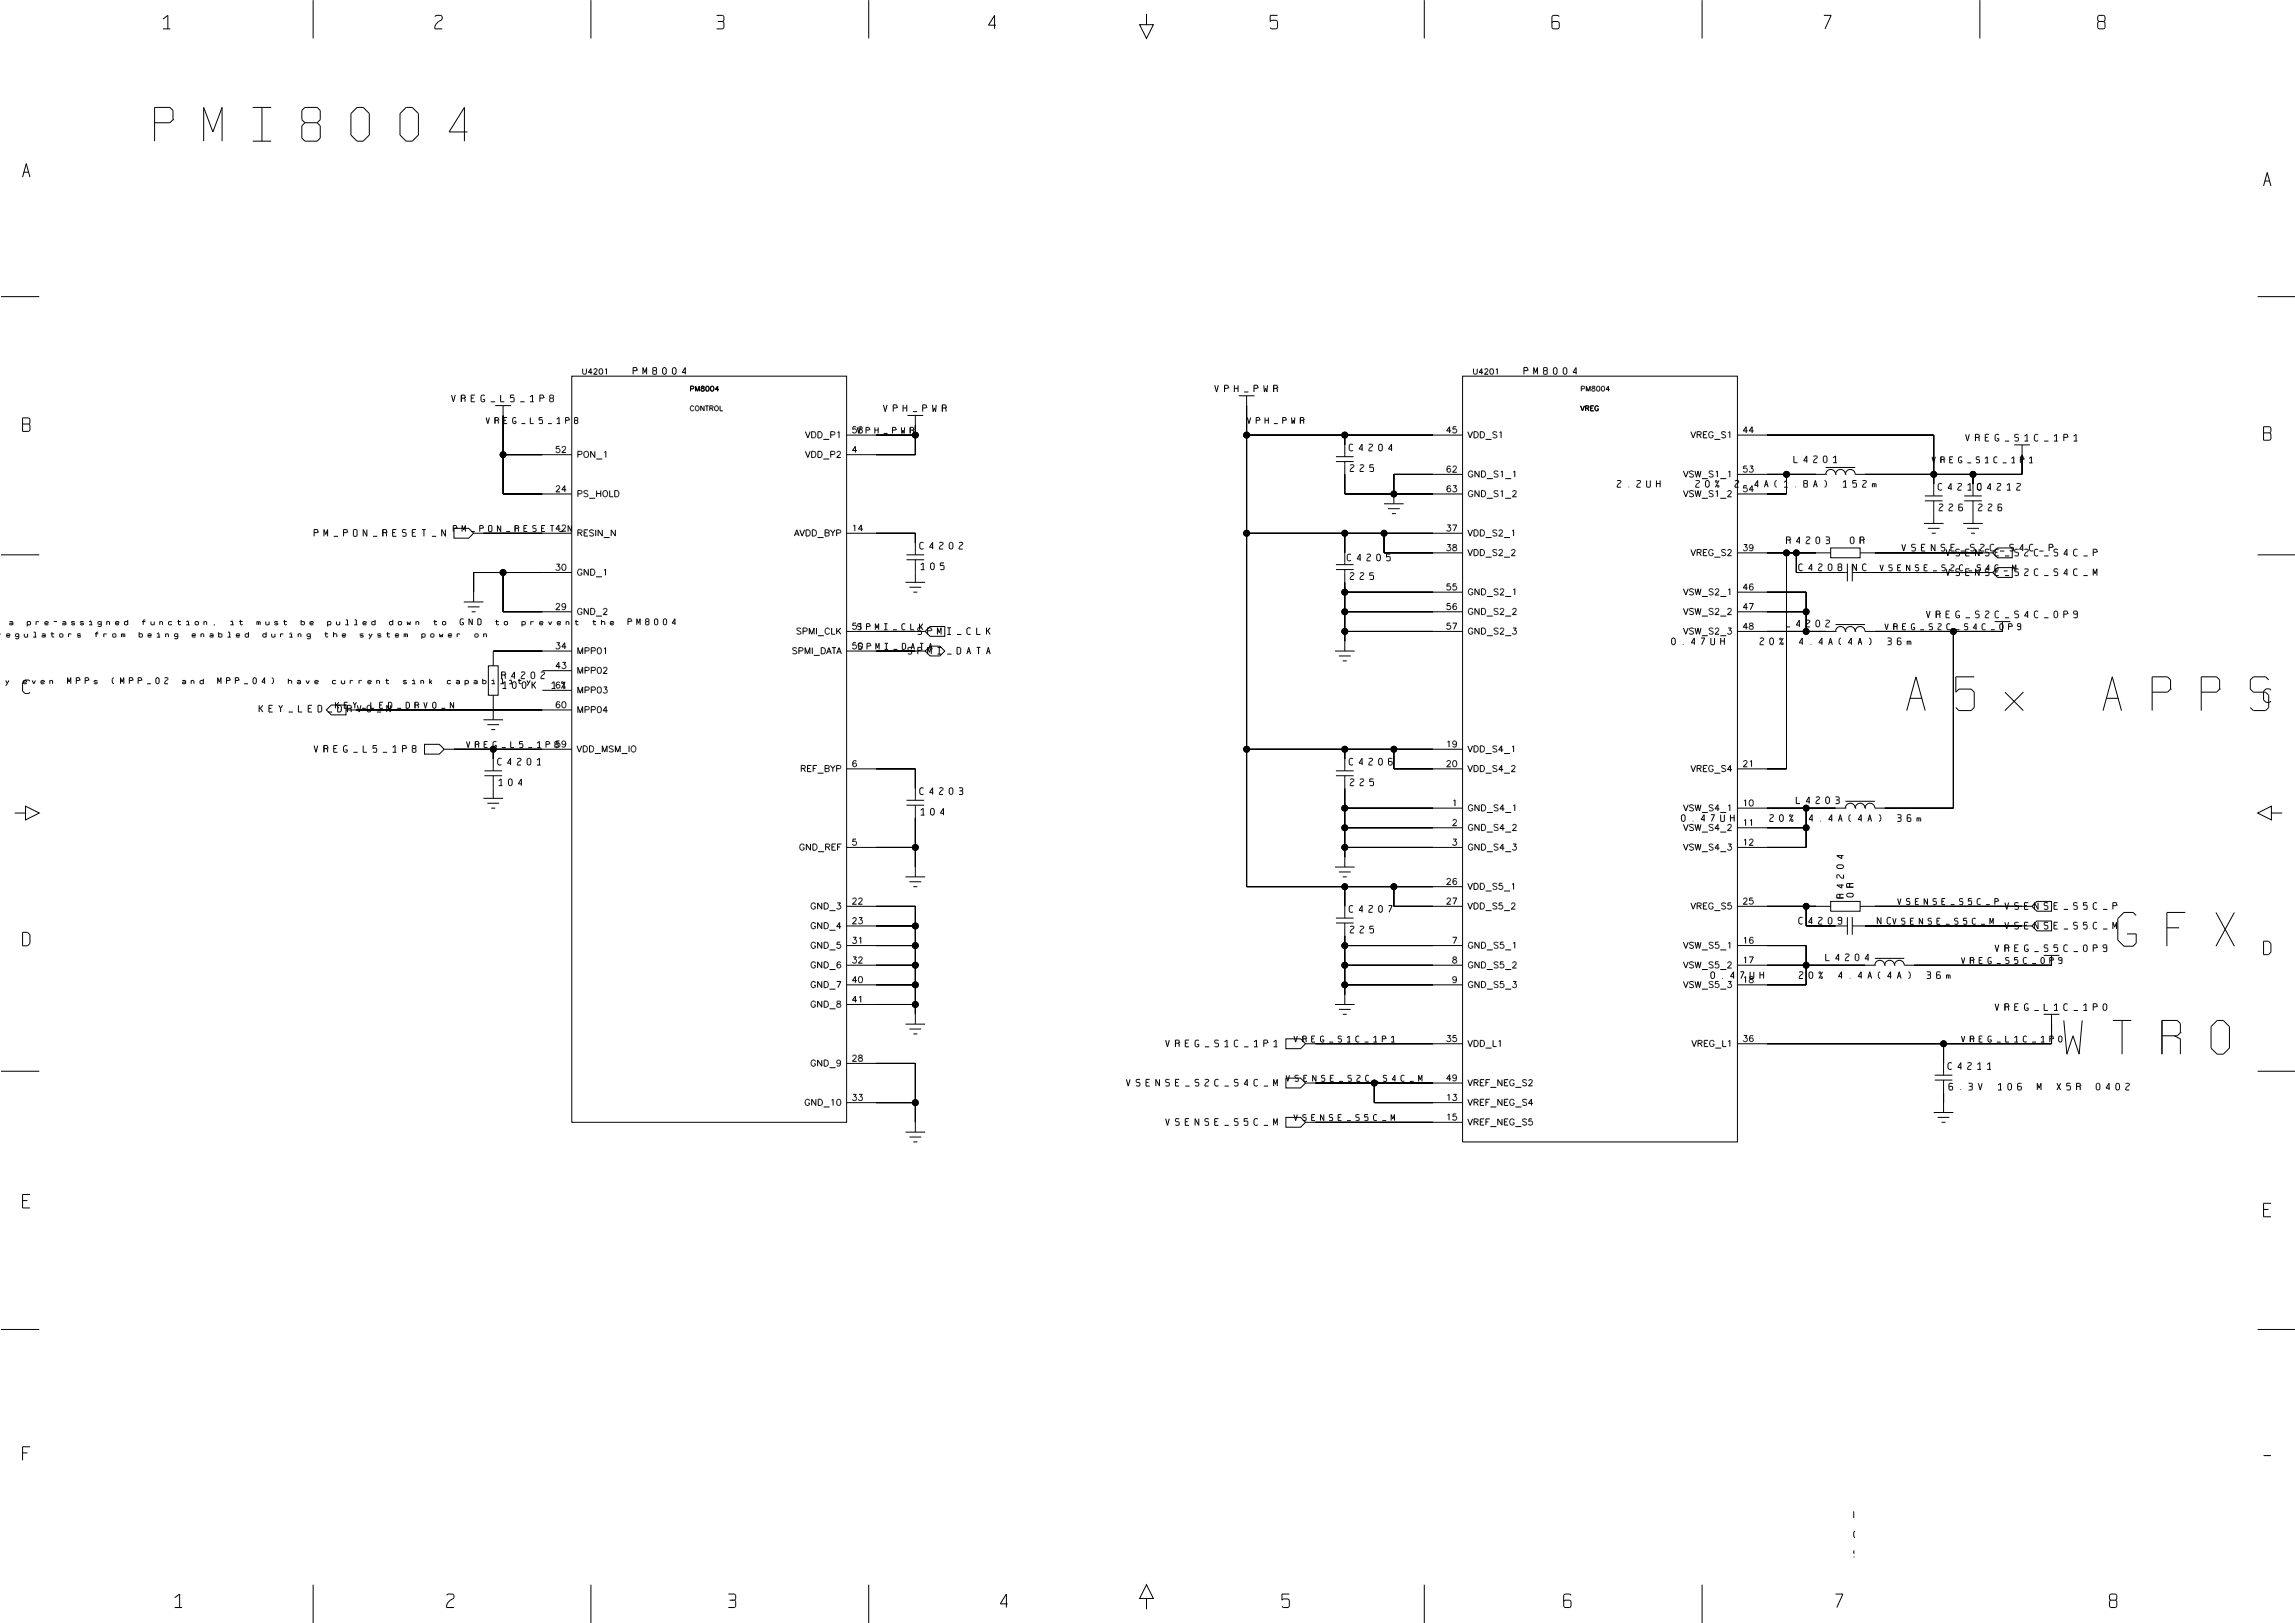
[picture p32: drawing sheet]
<svg xmlns="http://www.w3.org/2000/svg" width="594mm" height="420mm" viewBox="0 0 594 420" stroke-linecap="round" stroke-linejoin="round" font-family="sans-serif">
<defs><g id="words">
<g font-size="12.3">
<text x="37.9" y="39.2">PMI8004</text>
<text x="491.4" y="186.3">A5x</text>
<text x="540.8" y="186.3">APPS</text>
<text x="545.2" y="247.3">GFX</text>
<text x="531.3" y="275.2">WTR0</text>
</g>
<g font-size="4.9">
<text x="40.9" y="7.1">1</text>
<text x="111.1" y="7.1">2</text>
<text x="184.1" y="7.1">3</text>
<text x="254.4" y="7.1">4</text>
<text x="327.4" y="7.1">5</text>
<text x="400" y="7.1">6</text>
<text x="470.6" y="7.1">7</text>
<text x="541.2" y="7.1">8</text>
<text x="4.6" y="45.6">A</text>
<text x="584.2" y="47.7">A</text>
<text x="4.6" y="111.2">B</text>
<text x="584.2" y="113.7">B</text>
<text x="4.6" y="178.9">C</text>
<text x="584.2" y="181.4">C</text>
<text x="4.6" y="244.2">D</text>
<text x="584.2" y="246.7">D</text>
<text x="4.6" y="312.3">E</text>
<text x="584.2" y="314.4">E</text>
<text x="4.6" y="377.5">F</text>
<text x="43.7" y="415.6">1</text>
<text x="114.3" y="415.6">2</text>
<text x="187" y="415.6">3</text>
<text x="257.5" y="415.6">4</text>
<text x="330.2" y="415.6">5</text>
<text x="403.2" y="415.6">6</text>
<text x="473.4" y="415.6">7</text>
</g>
<g font-size="2.5">
<text x="163" y="97.4">PM8004</text>
<text x="313.8" y="101.5">VPH_PWR</text>
<text x="393.3" y="97.4">PM8004</text>
<text x="116.2" y="103.9">VREG_L5_1P8</text>
<text x="228.1" y="106.4">VPH_PWR</text>
<text x="202.8" y="113.1">VDD_P1</text>
<text x="220.1" y="112.5">58</text>
<text x="371.8" y="112.5">45</text>
<text x="379.6" y="113.1">VDD_S1</text>
<text x="430.7" y="113.1">VREG_S1</text>
<text x="450.5" y="112.5">44</text>
<text x="141.5" y="117.8">52</text>
<text x="148.9" y="118.4">PON_1</text>
<text x="202.8" y="118.4">VDD_P2</text>
<text x="220.1" y="117.8">4</text>
<text x="348.2" y="115.8">C4204</text>
<text x="508" y="114.2">VREG_S1C_1P1</text>
<text x="348.5" y="121.1">225</text>
<text x="371.8" y="122.8">62</text>
<text x="379.6" y="123.3">GND_S1_1</text>
<text x="428.3" y="123.3">VSW_S1_1</text>
<text x="450.5" y="122.8">53</text>
<text x="463.5" y="120.3">L4201</text>
<text x="141.5" y="128.1">24</text>
<text x="148.9" y="128.6">PS_HOLD</text>
<text x="371.8" y="128.1">63</text>
<text x="379.6" y="128.6">GND_S1_2</text>
<text x="419.5" y="126.6">2.2UH</text>
<text x="428.3" y="128.6">VSW_S1_2</text>
<text x="434.3" y="126.6">¡À20%</text>
<text x="449.1" y="126.6">2.4A(1.8A)</text>
<text x="450.5" y="128.1">54</text>
<text x="476.2" y="126.6">152m¦¸</text>
<text x="500.6" y="126">C4210</text>
<text x="500.9" y="131.3">226</text>
<text x="510.8" y="126">C4212</text>
<text x="511.2" y="131.3">226</text>
<text x="141.5" y="137.9">42</text>
<text x="220.1" y="137.9">14</text>
<text x="371.8" y="137.9">37</text>
<text x="81.5" y="138.5">PM_PON_RESET_N</text>
<text x="148.9" y="138.5">RESIN_N</text>
<text x="197.9" y="138.5">AVDD_BYP</text>
<text x="237.1" y="141.2">C4202</text>
<text x="371.8" y="143.2">38</text>
<text x="379.6" y="138.5">VDD_S2_1</text>
<text x="379.6" y="143.8">VDD_S2_2</text>
<text x="430.7" y="143.8">VREG_S2</text>
<text x="450.5" y="143.2">39</text>
<text x="461.8" y="141.1">R4203</text>
<text x="478" y="141.1">0R</text>
<text x="491.1" y="143.2">VSENSE_S2C_S4C_P</text>
<text x="503.8" y="143.8">VSENSE_S2C_S4C_P</text>
<text x="141.5" y="148.2">30</text>
<text x="148.9" y="148.7">GND_1</text>
<text x="237.4" y="146.5">105</text>
<text x="347.8" y="144.4">C4205</text>
<text x="348.5" y="149.3">225</text>
<text x="465" y="148.2">C4208</text>
<text x="478.7" y="148.2">NC</text>
<text x="503.8" y="148.7">VSENSE_S2C_S4C_M</text>
<text x="371.8" y="153.5">55</text>
<text x="379.6" y="154">GND_S2_1</text>
<text x="428.3" y="154">VSW_S2_1</text>
<text x="450.5" y="153.5">46</text>
<text x="141.5" y="158.4">29</text>
<text x="148.9" y="159">GND_2</text>
<text x="371.8" y="158.4">56</text>
<text x="379.6" y="159">GND_S2_2</text>
<text x="428.3" y="159">VSW_S2_2</text>
<text x="450.5" y="158.4">47</text>
<text x="498.1" y="159.7">VREG_S2C_S4C_0P9</text>
<text x="197.9" y="163.9">SPMI_CLK</text>
<text x="220.1" y="163.3">51</text>
<text x="237.1" y="163.9">SPMI_CLK</text>
<text x="371.8" y="163.3">57</text>
<text x="379.6" y="163.9">GND_S2_3</text>
<text x="428.3" y="163.9">VSW_S2_3</text>
<text x="433.6" y="167.6">0.47UH</text>
<text x="450.5" y="163.3">48</text>
<text x="450.8" y="167.6">¡À20%</text>
<text x="461.8" y="163">L4202</text>
<text x="465.7" y="167.6">4.4A(4A)</text>
<text x="487.9" y="167.6">36m¦¸</text>
<text x="141.5" y="173.6">43</text>
<text x="141.5" y="168.6">34</text>
<text x="148.9" y="169.2">MPP01</text>
<text x="195.4" y="169.2">SPMI_DATA</text>
<text x="220.1" y="168.6">50</text>
<text x="234.6" y="169.2">SPMI_DATA</text>
<text x="129.1" y="174.7">R4202</text>
<text x="129.1" y="177.2">100K</text>
<text x="141.5" y="178.9">61</text>
<text x="141.5" y="177.2">1%</text>
<text x="148.9" y="174.1">MPP02</text>
<text x="148.9" y="179.4">MPP03</text>
<text x="66.3" y="184">KEY_LED_DRV0_N</text>
<text x="141.5" y="183.8">60</text>
<text x="148.9" y="184.4">MPP04</text>
<text x="81.1" y="194.6">VREG_L5_1P8</text>
<text x="128.1" y="197.3">C4201</text>
<text x="141.5" y="194">59</text>
<text x="148.9" y="194.6">VDD_MSM_IO</text>
<text x="348.2" y="197.3">C4206</text>
<text x="371.8" y="194">19</text>
<text x="379.6" y="194.6">VDD_S4_1</text>
<text x="128.1" y="202.6">104</text>
<text x="200.4" y="199.5">REF_BYP</text>
<text x="220.1" y="199">6</text>
<text x="348.5" y="202.6">225</text>
<text x="371.8" y="199">20</text>
<text x="379.6" y="199.5">VDD_S4_2</text>
<text x="430.7" y="199.5">VREG_S4</text>
<text x="450.5" y="199">21</text>
<text x="237.1" y="204.7">C4203</text>
<text x="237.4" y="210">104</text>
<text x="379.6" y="209.8">GND_S4_1</text>
<text x="428.3" y="209.8">VSW_S4_1</text>
<text x="450.5" y="209.2">10</text>
<text x="464.3" y="208.5">L4203</text>
<text x="374.3" y="214.1">2</text>
<text x="379.6" y="214.7">GND_S4_2</text>
<text x="428.3" y="214.7">VSW_S4_2</text>
<text x="436" y="213.1">0.47UH</text>
<text x="450.5" y="214.1">11</text>
<text x="453.3" y="213.1">¡À20%</text>
<text x="468.1" y="213.1">4.4A(4A)</text>
<text x="490.4" y="213.1">36m¦¸</text>
<text x="200.4" y="220">GND_REF</text>
<text x="220.1" y="219.4">5</text>
<text x="374.3" y="219.4">3</text>
<text x="379.6" y="220">GND_S4_3</text>
<text x="428.3" y="220">VSW_S4_3</text>
<text x="450.5" y="219.4">12</text>
<text x="371.8" y="229.7">26</text>
<text x="379.6" y="230.2">VDD_S5_1</text>
<text x="476" y="233.2" transform="rotate(-90 476 233.2)">R4204</text>
<text x="478.4" y="232.8" transform="rotate(-90 478.4 232.8)">0R</text>
<text x="205.3" y="235.2">GND_3</text>
<text x="220.1" y="239.5">23</text>
<text x="220.1" y="234.6">22</text>
<text x="348.2" y="235.4">C4207</text>
<text x="371.8" y="234.6">27</text>
<text x="379.6" y="235.2">VDD_S5_2</text>
<text x="430.7" y="235.2">VREG_S5</text>
<text x="450.5" y="234.6">25</text>
<text x="465" y="239.5">C4209</text>
<text x="485.1" y="239.5">NC</text>
<text x="518.6" y="235.2">VSENSE_S5C_P</text>
<text x="205.3" y="240.1">GND_4</text>
<text x="205.3" y="245.4">GND_5</text>
<text x="220.1" y="244.8">31</text>
<text x="348.5" y="240.7">225</text>
<text x="379.6" y="245.4">GND_S5_1</text>
<text x="428.3" y="245.4">VSW_S5_1</text>
<text x="450.5" y="244.8">16</text>
<text x="518.6" y="240.1">VSENSE_S5C_M</text>
<text x="205.3" y="250.3">GND_6</text>
<text x="220.1" y="249.8">32</text>
<text x="374.3" y="249.8">8</text>
<text x="379.6" y="250.3">GND_S5_2</text>
<text x="428.3" y="250.3">VSW_S5_2</text>
<text x="450.5" y="249.8">17</text>
<text x="472" y="249.1">L4204</text>
<text x="515.8" y="246.1">VREG_S5C_0P9</text>
<text x="205.3" y="255.6">GND_7</text>
<text x="220.1" y="255.1">40</text>
<text x="374.3" y="255.1">9</text>
<text x="379.6" y="255.6">GND_S5_3</text>
<text x="428.3" y="255.6">VSW_S5_3</text>
<text x="443.8" y="253.6">0.47UH</text>
<text x="450.5" y="255.1">18</text>
<text x="461.1" y="253.6">¡À20%</text>
<text x="475.9" y="253.6">4.4A(4A)</text>
<text x="498.1" y="253.6">36m¦¸</text>
<text x="205.3" y="260.6">GND_8</text>
<text x="220.1" y="260">41</text>
<text x="515.8" y="261.3">VREG_L1C_1P0</text>
<text x="205.3" y="275.7">GND_9</text>
<text x="220.1" y="275.2">28</text>
<text x="301.6" y="270.8">VREG_S1C_1P1</text>
<text x="371.8" y="270.2">35</text>
<text x="379.6" y="270.8">VDD_L1</text>
<text x="430.7" y="270.8">VREG_L1</text>
<text x="450.5" y="270.2">36</text>
<text x="503.1" y="275.9">C4211</text>
<text x="291.7" y="281">VSENSE_S2C_S4C_M</text>
<text x="371.8" y="280.5">49</text>
<text x="379.6" y="281">VREF_NEG_S2</text>
<text x="503.4" y="281.2">6.3V</text>
<text x="515.8" y="281.2">106</text>
<text x="525.6" y="281.2">M</text>
<text x="530.6" y="281.2">X5R</text>
<text x="540.5" y="281.2">0402</text>
<text x="202.8" y="286">GND_10</text>
<text x="220.1" y="285.4">33</text>
<text x="371.8" y="285.4">13</text>
<text x="379.6" y="286">VREF_NEG_S4</text>
<text x="301.6" y="290.9">VSENSE_S5C_M</text>
<text x="371.8" y="290.3">15</text>
<text x="379.6" y="290.9">VREF_NEG_S5</text>
</g>
<g font-size="2.1">
<text x="150.3" y="97.4">U4201</text>
<text x="380.6" y="97.4">U4201</text>
<text x="125.9" y="110.1">VREG_L5_1P8</text>
<text x="221.5" y="112.5">VPH_PWR</text>
<text x="322.4" y="110.1">VPH_PWR</text>
<text x="500.2" y="120.3">VREG_S1C_1P1</text>
<text x="117.8" y="137.9">PM_PON_RESET_N</text>
<text x="486.8" y="148.2">VSENSE_S2C_S4C_M</text>
<text x=".7" y="162.3">as</text>
<text x="3.5" y="165.5">regulators</text>
<text x="7.1" y="162.3">a</text>
<text x="11.3" y="162.3">pre-assigned</text>
<text x="26.8" y="165.5">from</text>
<text x="37.4" y="165.5">being</text>
<text x="38.8" y="162.3">function,</text>
<text x="50.1" y="165.5">enabled</text>
<text x="60" y="162.3">it</text>
<text x="66.3" y="162.3">must</text>
<text x="67" y="165.5">during</text>
<text x="76.9" y="162.3">be</text>
<text x="81.8" y="165.5">the</text>
<text x="83.3" y="162.3">pulled</text>
<text x="90.3" y="165.5">system</text>
<text x="98.1" y="162.3">down</text>
<text x="105.1" y="165.5">power</text>
<text x="108.7" y="162.3">to</text>
<text x="115" y="162.3">GND</text>
<text x="117.8" y="165.5">on</text>
<text x="123.5" y="162.3">to</text>
<text x="129.8" y="162.3">prevent</text>
<text x="146.8" y="162.3">the</text>
<text x="155.2" y="162.3">PM8004</text>
<text x="221.9" y="163.3">SPMI_CLK</text>
<text x="488.2" y="163.3">VREG_S2C_S4C_0P9</text>
<text x="221.9" y="168.6">SPMI_DATA</text>
<text x="-.7" y="177.4">Only</text>
<text x="9.9" y="177.4">even</text>
<text x="20.5" y="177.4">MPPs</text>
<text x="31" y="177.4">(MPP_02</text>
<text x="48" y="177.4">and</text>
<text x="56.4" y="177.4">MPP_04)</text>
<text x="73.4" y="177.4">have</text>
<text x="84" y="177.4">current</text>
<text x="100.9" y="177.4">sink</text>
<text x="111.5" y="177.4">capability</text>
<text x="87.1" y="183.8">KEY_LED_DRV0_N</text>
<text x="121" y="194">VREG_L5_1P8</text>
<text x="490" y="239.5">VSENSE_S5C_M</text>
<text x="491.1" y="234.6">VSENSE_S5C_P</text>
<text x="507.6" y="249.8">VREG_S5C_0P9</text>
<text x="335.1" y="270.2">VREG_S1C_1P1</text>
<text x="507.6" y="270.2">VREG_L1C_1P0</text>
<text x="333.4" y="280.5">VSENSE_S2C_S4C_M</text>
<text x="335.1" y="290.3">VSENSE_S5C_M</text>
</g>
<g font-size="1.8">
<text x="178.2" y="102">PM8004</text>
<text x="408.5" y="102">PM8004</text>
<text x="178.2" y="106.9">CONTROL</text>
<text x="408.5" y="106.9">VREG</text>
</g>
</g></defs>
<g fill="none" stroke="#000" stroke-width=".26">
<path d="M81 0v9.9M152.9 0v9.9M224.7 0v9.9M296.6 3.6v2.8h1.8l-1.8 3.5-1.8-3.5h1.8M368.5 0v9.9M440.3 0v9.9M512.2 0v9.9M.3 76.7h9.9M584.1 76.7h9.7M147.9 97.3h71.1v193h-71.1zM378.4 97.3h71.1v198.1h-71.1zM128.1 104.9h4.1"/>
<path d="M130.1 107.5h.1M130.1 117.6h17.8M130.1 104.9v22.9h17.8M145.3 117.1h1.1M146.2 115.5l.1 .4-.2 .4M148.8 108l.7 .1-.2 .6M148.8 108.7h.5M149.3 108.7l.2 .7-.7 .2M178.8 105h.5M179.5 100.1l-.3-.2h-.6v1.3M179.9 101.2v-1.3l.5 1.3 .5-1.3v1.3M180.1 105h.5"/>
<path d="M181.4 100.2l.3-.3 .4 .1v.2M182.1 105v1.3l-.8-1.3v1.3M182.5 105h.8M182.6 100.1l.3-.2 .5 .2M182.9 105v1.3M183.9 100.1l.3-.2 .4 .2M184.4 105h-.8v1.3M185 100.8l.7-.9v1.3M185.1 105h.5M186.3 105v1.3M216.4 118.3h1.1M216.8 111.9l.3-.2v1.6"/>
<path d="M219 112.5h17.8M234.8 107.5h4M236 111.2l.3 .2v.7M236.2 110.5l.1 .6M236.3 111.1h.1M236.3 111.1l-.1 .1M236.8 110h.1M236.8 107.5v10.1h-17.8M320.5 102.4h4M322.5 104.9h.1M322.5 112.5h55.9M322.5 102.4v126.9h55.9"/>
<path d="M337 108.7l.3 .2v.7M337.1 108l.2 .6M337.3 108.6h.1M337.3 108.6l-.2 .1M345.6 119.4h4.6M345.6 118.1h4.6M347.9 112.5v5.6M376 110.4h.7M376.4 110.9l.5 .5-.1 .4-.4 .2M408.9 105l.5 1.3 .5-1.3M410 100.1l-.4-.2h-.5v1.3M410.4 101.2v-1.3l.5 1.3 .5-1.3v1.3"/>
<path d="M410.9 105h-.7v1.3M411.9 100.2l.2-.3 .4 .1 .1 .2M412.3 105h-.8v1.3M412.8 105h.5M413.1 100.1l.3-.2 .4 .2M414.3 100.1l.3-.2 .5 .2M415.5 100.8l.6-.9v1.3M447.3 111.9l.2-.2v1.6M449.5 112.5h50.8v15.8M521.1 115.1h4.1M523.1 117.6h.1M523.1 115.1v7.6h-43.1a1.27 1.27 0 0 0-1.3-1.3 1.27 1.27 0 0 0-1.3 1.3"/>
<path d="M525 119.7h.8M525 118.6l.5-.4v1.5M536.5 114.1h.9M536.5 112.8l.6-.5v1.8M117.3 136.6h.7M117.4 136.7h3.9l1.2 1.2-1.2 1.3h-3.9zM118 135.9h-.7v1.6M125.1 137.9h22.8M145.3 126.7h1.2M147 135.9l.8 1.6v-1.6M217.4 137.2v.5M219 137.9h17.8v5.6"/>
<path d="M322.5 137.9h55.9M347.9 120.2v7.6h30.5M347.9 137.9v8.2M349.3 121.6v.4h.9M351.8 121.6v.4h1M354.4 121.8l.1 .2 .8-.2M358.1 137.9v5.1h20.3M358.1 130.3h5M359.1 131.6h3M360.1 132.9h1M360.6 127.8h.1M375.8 135.8h1.1l-.8 1.6"/>
<path d="M375.8 122.2h1.1M376 125.6h.8l-.5 .6M376.5 120.5l.3 .3-.2 .6M376.6 126.2l.3 .6-.5 .4M378.4 122.7h-17.8v7.6M418.8 125.1l-.3 .3-.1 .6h.9M419.2 124.3l-.8 .1M446.9 128.5h1.1M447.3 122l.2-.2v1.6M447.8 127v.5M449.5 122.7h22.8M462.2 122.7v5.1h-12.7"/>
<path d="M472.3 122.7h.1M472.3 122.7a1.27 1.27 0 0 1 1.3-1.3 1.27 1.27 0 0 1 1.3 1.3M472.3 120.9h7.7M474.9 122.7h.1M474.9 122.7a1.27 1.27 0 0 1 1.2-1.3 1.27 1.27 0 0 1 1.3 1.3M477.4 122.7h.1M497.7 135.4h5.1M498 129.5h4.6M498 128.3h4.6M498.7 136.7h3.1M499.8 137.9h1M500.3 132.9h.1"/>
<path d="M500.3 130.3v5.1M507.9 135.4h5.1M508.1 129.5h4.6M508.1 128.3h4.6M508.9 136.7h3M509.9 137.9h1M510.4 132.9h.1M510.4 122.7v5.6M510.4 129.5v5.9M.3 143.5h9.9M120 155.7h5.1M121 157h3.1"/>
<path d="M122 158.2h1M122.5 153.2h.1M130.1 148.1v10.1h17.8M146.3 156.3v.3M146.3 156.6v.8M146.3 146.2v1M146.3 156.6v.3M147.9 148.1h-25.4v7.6M234.3 150.6h5M234.5 143.5h4.6M234.5 144.8h4.6M235.3 151.9h3"/>
<path d="M236.3 153.2h1M236.8 148.1h.1M236.8 145.5v5.1M345.6 147.3h4.6M345.6 146.1h4.6M347.9 158.2h30.5M347.9 153.2h30.5M347.9 148.1v20.3M376 151h.7M376.4 151.6l.5 .4-.1 .4-.4 .2M376.5 140.9l.3 .2-.2 .4M376.5 156.1l.3 .2"/>
<path d="M376.6 141.6l.3 .6-.4 .3M376.6 156.8l.3 .4-.3 .4M446.9 143.7h1.1M446.9 159h1.1M447.3 152.5l.2-.2v1.6M447.8 142.3v.4M447.8 157.5v.5M449.5 158.2h17.8M449.5 143h24.1M449.5 153.2h17.8v10.1M462.2 143v55.9h-12.7M464.7 143v5.1h13.2"/>
<path d="M473.6 141.7h7.6v2.6h-7.6zM477.9 145.8v4.6M479.2 145.8v4.6M481.2 143h31.8M482.5 148.1h30.5M515.5 143l1.3-1.3h3.8v2.6h-3.8zM515.5 148.1l1.3-1.3h3.8v2.6h-3.8zM530.1 140.8h.8l.2 .6M584.1 143.5h9.7M-.1 163.9l.2 .2M1.7 164.4h.9l-.2-.5-.7 .2v.6l.2 .1 .7-.1M9.3 160.9l.2-.1 .5 .1"/>
<path d="M9.3 160.8v.8M17.5 176.9v-1.6l.4 1.1 .4-1.1v1.6M19.7 176h.8M20.5 175.3h-.8v1.6M24.6 163.9h.8M25.4 163.5l-.5 .2v1.1M29.5 175.3l-.5 .4v.7l.5 .5M36 164.1l.1-.2 .8 .2M36 164.7l.1 .1 .8-.1M36 163.5v1.3M36.8 160.8h.8M37.6 160.3l-.6 .2v1.1"/>
<path d="M47.9 176l-.7 .1M48 176.4l-.8 .2 .1 .3h.6M70.3 175.3l.4 .4v.7l-.4 .5M79.4 164.1l.2-.2 .7 .2M79.4 164.5l.2 .2 .7-.2M80.3 163.9v1.2l-.2 .1-.7-.1M80.3 160.8h.6l.1 .4h-.8M81 161.5l-.7 .1M81.5 176.1l.1-.1 .7 .1v.3h-.8M81.5 176.7l.1 .2 .7-.2M88.6 164.4h.8l-.1-.5-.7 .2v.6l.1 .1 .7-.1M97 160.9l-.1-.1-.7 .1 .1 .7 .7-.1"/>
<path d="M97 160.3v1.3M99.7 176h.9M100 175.6v1.1l.4 .2M107.6 160.8v.8M108.2 160.8l-.6 .1M109 176l.6 .1v.8M112.2 160.8h.8M113 161.5l-.4 .1M116 164.4h.8l-.1-.5h-.6l-.1 .8 .1 .1 .7-.1M122.2 160.1v1.5l-.9-1.5v1.5M123 163.9l.7 .2-.1 .7-.8-.1zM124.5 160.3l-.3-.2h-.6v1.5"/>
<path d="M125.1 164.1l.6-.2 .1 .9M125.1 163.9v.9M126.3 172.2h2.6v7.6h-2.6zM127.6 168.4h.1M127.6 179.8v6.4M128.2 160.8h.8M128.5 160.3v1.2l.1 .1 .4-.1M132.6 177.8l.3 .3h.3l.3-.3M135.1 177.8l.3 .3h.3l.3-.3M137.6 176.3v1.8M138 177.1l.6 1M140.3 173.5h7.6"/>
<path d="M140.3 178.6h7.6M144.2 161.2h.8l-.1-.4-.7 .1v.6l.1 .1 .7-.1M145.3 167.3h1.2M145.5 171.3h.8l-.4 .6M145.7 177.9l.2 .2 .3-.2M146.1 171.9l.3 .4-.2 .6M146.2 176.3l-.9 1.8M147.9 168.4h-20.3v3.8M153.3 160.8h.9M153.6 160.3v1.2l.1 .1 .5-.1M167.7 160.1l.2 .1-.2 1.4M169.6 160.1l.6 .2v1l-.3 .3-.6-.3v-1z"/>
<path d="M171.6 160.3l.3-.2 .6 .2v1l-.3 .3-.6-.3zM174.7 161.2h-.8l.7-1.1v1.5M216.8 163.1l.7 1M217.1 167.5l.6 1.6M217.5 162.4l-1.1 1.1M219 168.4h17.8M219 163.3h17.8M239.3 163.3l1.3-1.2h3.8v2.5h-3.8zM239.3 168.4l1.3-1.3h2.5l1.3 1.3-1.3 1.3h-2.5zM240.7 166.4l.4 1.6M345.4 168.4h5M346.4 169.7h3"/>
<path d="M347.4 170.9h1M347.9 165.9h.1M347.9 163.3h30.5M375.8 161.2h1.1l-.8 1.6M432.8 165l-.4 .3v1.1l.4 .4h.3M447.1 162.4h.8l-.5 .7M447.8 163.1l.2 .5-.3 .4M449.5 163.3h25.4M474.9 163.3h.1M474.9 163.3a1.27 1.27 0 0 1 1.2-1.2 1.27 1.27 0 0 1 1.3 1.2M474.9 161.5h7.6M477.4 163.3h.1"/>
<path d="M477.4 163.3a1.27 1.27 0 0 1 1.3-1.2 1.27 1.27 0 0 1 1.3 1.2M480 163.3h.1M505.3 163.3v45.7h-20.3a1.27 1.27 0 0 0-1.2-1.2 1.27 1.27 0 0 0-1.3 1.2M516 160.8h4.1M518 160.8v2.5h-35.5a1.27 1.27 0 0 0-1.3-1.2 1.27 1.27 0 0 0-1.2 1.2M521.9 161.5l.2-.2 .7 .2v1.3l-.2 .1-.7-.1M521.9 161.9l.2 .1 .7-.1M84.4 183.6l1.3-1.2h3.8v2.5h-3.8zM92.1 183.6h55.8M109.8 192.5h3.8l1.3 1.3-1.3 1.3h-3.8zM114.9 193.8h33M116.5 181.6l.9 1.6v-1.6"/>
<path d="M125.1 186.2h5M125.3 199.4h4.6M126.1 187.4h3M127.1 188.7h1M127.6 183.6h.1M127.6 193.8v5.6M138.9 197.9h1M146.3 191.9v.3M146.3 192.2v.2M146.3 192.2v.8M146.3 181.8v1M217.4 198.1v.6"/>
<path d="M219 198.9h17.8v8.1M322.5 193.8h55.9M345.6 199.4h4.6M347.9 193.8v5.6M360.6 193.8v5.1h17.8M376.6 191.7l.2 .5M376.6 196.8l.3 .6-.3 .9M376.8 192.2l-.2 1M376.8 192.2l-.2 .4M446.9 199.1h1.2M3.8 210.3h2.8v-1.8l3.6 1.8-3.6 1.8v-1.8M125.1 206.5h5"/>
<path d="M125.3 200.7h4.6M126.1 207.8h3M127.1 209h1M127.6 204h.1M127.6 201.4v5.1M216.7 218.3h1M216.7 219.1h.6M219 219.2h17.8M234.5 208.3h4.6M234.5 207h4.6M236.8 209v17.8M345.6 200.7h4.6"/>
<path d="M347.9 219.2h30.5M347.9 209h30.5M347.9 214.1h30.5M347.9 201.4v22.9M375.8 213.6h1.1M376 217h.8l-.5 .7M376 207.2l.4-.3v1.6M376.5 212l.3 .3-.2 .5M376.6 217.7l.3 .5-.5 .5M435.3 210.7l-.3 .3v1.2M446.9 214.8h1.1M447.1 218.3h.8l-.5 .6"/>
<path d="M447.3 208.4l.2-.3v1.7M447.8 219l.2 .5-.3 .3M449.5 209h27.9M449.5 214.1h17.8M467.3 209v10.2h-17.8M477.4 209h.1M477.4 209a1.27 1.27 0 0 1 1.3-1.2 1.27 1.27 0 0 1 1.3 1.2M477.4 207.3h7.6M480 209h.1M480 209a1.27 1.27 0 0 1 1.2-1.2 1.27 1.27 0 0 1 1.3 1.2M482.5 209h.1M587.6 210.3v-1.8l-3.5 1.8 3.5 1.8v-1.8h2.8"/>
<path d="M216.4 239.7h1.2M217.4 234.3v.6M219 234.4h17.8v30.5M219 239.5h17.8M234.3 226.8h5M235.3 228.1h3M236.3 229.3h1M236.8 224.3h.1M345.4 224.3h5M345.6 238.7h4.6M345.6 237.5h4.6M346.4 225.5h3"/>
<path d="M347.4 226.8h1M347.9 221.7h.1M347.9 229.3v8.2M347.9 239.5v20.3M360.6 229.3v5.1h17.8M375.8 232.3h1.1l-.8 1.6M376.5 227.2l.3 .2M376.6 227.9l.3 .4-.3 .4M447.7 234.2l.3 .3-.3 .6M449.5 234.4h24.1M467.3 234.4v5.1h10.6M473.6 233.2h7.6v2.5h-7.6z"/>
<path d="M475.2 232.3h1.7M475.2 228.9h1.7M475.2 221.3h1.7M476.6 223.7l.3 .3v.3l-.3 .4M476.9 226.2v1h-.3M477.7 229.5h1.8M477.9 237.2v4.6M478.7 228.5h.8M479.2 231.1l.3 .3v.3l-.3 .3M479.2 239.5h43.9M479.2 237.2v4.6M481.2 234.4h41.9"/>
<path d="M516.1 232.4h.7l.1 .6M516.9 233h.1M516.9 233l-.8 .1M525.7 239.5l1.2-1.3h3.8v2.6h-3.8zM525.7 234.4l1.2-1.2h3.8v2.5h-3.8zM216.4 253.9h1.1l-.7 1.6M217.4 244.5v.6M219 244.6h17.8M219 249.7h17.8M219 254.7h17.8M219 259.8h17.8M345.4 259.8h5"/>
<path d="M347.9 257.3h.1M347.9 244.6h30.5M347.9 249.7h30.5M347.9 254.7h30.5M375.8 242.4h1.1l-.8 1.6M376.5 247.5l.3 .2-.2 .4M376.6 252.7l.2 .4M376.6 248.3l.3 .5-.4 .3M376.8 253.1l-.2 1M376.8 253.1l-.2 .4M442.9 251.4l-.3 .3v1.1l.3 .3M446.9 250.4h1.1"/>
<path d="M447.3 243.9l.2-.2v1.6M447.8 248.9v.5M447.8 254.6l.2 .4-.3 .4M449.5 244.6h17.8v10.1h-17.8M449.5 249.7h35.5M485 249.7h.1M485 249.7a1.27 1.27 0 0 1 1.3-1.3 1.27 1.27 0 0 1 1.3 1.3M485 247.9h7.6M487.6 249.7h.1M487.6 249.7a1.27 1.27 0 0 1 1.2-1.3 1.27 1.27 0 0 1 1.3 1.3M490.1 249.7h.1M528.7 247.1h4.1"/>
<path d="M530.7 247.1v2.6h-38.1a1.27 1.27 0 0 0-1.2-1.3 1.27 1.27 0 0 0-1.3 1.3M532.7 247.7l.7 .1v1.3l-.7 .1M533.4 248.2l-.7 .2M.3 277.1h9.9M219 275.1h17.8v17.7M234.3 264.9h5M235.3 266.2h3M236.3 267.4h1M236.8 262.4h.1M332.7 268.7h3.8l1.2 1.3-1.2 1.2h-3.8zM332.7 278.9h3.8l1.2 1.2-1.2 1.3h-3.8zM332.7 278.1l.5 1.6 .4-1.6"/>
<path d="M335 278.3l.2-.2 .7 .2M338.2 278.1h-.9v1.6M340.3 270h38.1M340.4 278.1v1.6l-.8-1.6v1.6M341.9 278.3l.1-.2 .7 .2M345 278.1h-.8v1.6M346.4 261.1h3M347.4 262.4h1M348.7 278.3l.2-.2 .7 .2M351 278.3l.2-.2 .7 .2M354.2 278.3l-.6-.2-.3 .3M357.9 278.3l.1-.2 .7 .2"/>
<path d="M359.9 269.6h.9M359.9 268.4l.6-.4v1.6M360.2 279.3l.7-1.2v1.6M363.3 278.3l-.6-.2-.3 .3M367 279.7v-1.6l.4 1.2 .5-1.2v1.6M376 267.8h.7M376.4 268.4l.5 .4-.1 .4-.4 .2M376.6 278.1l.2 .4M376.8 278.5l-.2 .4M376.8 278.5l-.2 1M447.3 269.3l.2-.2v1.6M449.5 270h81.2"/>
<path d="M500.5 279.4h4.6M500.5 278.1h4.6M502.8 270v8.1M514.1 276.6h1M514.1 275.3l.6-.4v1.7M584.1 277.1h9.7M219 285.2h17.8M234.3 292.8h5M235.3 294.1h3M236.3 295.4h1M236.8 290.3h.1M332.7 289h3.8l1.2 1.3-1.2 1.3h-3.8z"/>
<path d="M340.3 280.1h38.1M340.3 290.3h38.1M355.5 280.1v5.1h22.9M376 288.1h.7M376 283.1h.8l-.5 .6M376.4 288.7l.5 .4-.1 .4-.4 .3M376.6 283.7l.3 .5-.5 .5M500.3 287.8h5M501.3 289h3M502.3 290.3h1M502.8 285.2h.1M502.8 280.1v7.7"/>
<path d="M537.2 280.2h.8l.2 .6M537.8 281l.4 .2v.7M538.2 280.8h.1M538.2 280.8l-.2 .2h-.8M549.9 281.9h1M550.1 280.2l.8 .2v.3l-.8 .6M.3 343.9h9.9M584.1 343.9h9.7M585.6 376.5h1.9M479.6 390.9v1.8M479.9 396l-.3 .3v1.1l.3 .3M81 409.9v9.9"/>
<path d="M152.9 409.9v9.9M224.7 409.9v9.9M296.6 413.5h1.8l-1.8-3.6-1.8 3.6h1.8v2.8M368.5 409.9v9.9M440.3 409.9v9.9M479.6 402.7l.1 .1M479.7 401.1l-.1 .1 .1 .7M546 413.9l-.3 .3v1.3l.3 .3h1.3l.3-.3v-1.3l-.3-.3M546 413.9l-.3-.3v-1l.3-.3h1.3l.3 .3v1l-.3 .3M546 413.9h1.3"/>
<circle cx="130.1" cy="117.6" r=".76"/>
<circle cx="236.8" cy="112.5" r=".76"/>
<circle cx="322.5" cy="112.5" r=".76"/>
<circle cx="347.9" cy="112.5" r=".76"/>
<circle cx="322.5" cy="137.9" r=".76"/>
<circle cx="347.9" cy="137.9" r=".76"/>
<circle cx="358.1" cy="137.9" r=".76"/>
<circle cx="360.6" cy="127.8" r=".76"/>
<circle cx="462.2" cy="122.7" r=".76"/>
<circle cx="500.3" cy="122.7" r=".76"/>
<circle cx="510.4" cy="122.7" r=".76"/>
<circle cx="130.1" cy="148.1" r=".76"/>
<circle cx="347.9" cy="158.2" r=".76"/>
<circle cx="347.9" cy="153.2" r=".76"/>
<circle cx="462.2" cy="143" r=".76"/>
<circle cx="464.7" cy="143" r=".76"/>
<circle cx="467.3" cy="158.2" r=".76"/>
<circle cx="347.9" cy="163.3" r=".76"/>
<circle cx="467.3" cy="163.3" r=".76"/>
<circle cx="322.5" cy="193.8" r=".76"/>
<circle cx="347.9" cy="193.8" r=".76"/>
<circle cx="360.6" cy="193.8" r=".76"/>
<circle cx="236.8" cy="219.2" r=".76"/>
<circle cx="347.9" cy="219.2" r=".76"/>
<circle cx="347.9" cy="214.1" r=".76"/>
<circle cx="347.9" cy="209" r=".76"/>
<circle cx="467.3" cy="214.1" r=".76"/>
<circle cx="467.3" cy="209" r=".76"/>
<circle cx="236.8" cy="239.5" r=".76"/>
<circle cx="347.9" cy="229.3" r=".76"/>
<circle cx="360.6" cy="229.3" r=".76"/>
<circle cx="467.3" cy="234.4" r=".76"/>
<circle cx="236.8" cy="249.7" r=".76"/>
<circle cx="236.8" cy="254.7" r=".76"/>
<circle cx="236.8" cy="244.6" r=".76"/>
<circle cx="236.8" cy="259.8" r=".76"/>
<circle cx="347.9" cy="249.7" r=".76"/>
<circle cx="347.9" cy="254.7" r=".76"/>
<circle cx="347.9" cy="244.6" r=".76"/>
<circle cx="467.3" cy="249.7" r=".76"/>
<circle cx="502.8" cy="270" r=".76"/>
<circle cx="236.8" cy="285.2" r=".76"/>
</g>
<g fill="#000" stroke="#000" stroke-width=".26">
<path d="M130.1 107.5v10.1z" fill-rule="evenodd"/>
<path d="M130.1 117.6v10.2z" fill-rule="evenodd"/>
<path d="M130.1 117.6h10.2z" fill-rule="evenodd"/>
<path d="M236.8 110v2.5z" fill-rule="evenodd"/>
<path d="M236.8 112.5v5.1z" fill-rule="evenodd"/>
<path d="M226.6 112.5h10.2z" fill-rule="evenodd"/>
<path d="M226.6 117.6h10.2z" fill-rule="evenodd"/>
<path d="M322.5 104.9v7.6z" fill-rule="evenodd"/>
<path d="M322.5 112.5v25.4z" fill-rule="evenodd"/>
<path d="M347.9 112.5v2.6z" fill-rule="evenodd"/>
<path d="M322.5 112.5h25.4z" fill-rule="evenodd"/>
<path d="M347.9 112.5h22.9z" fill-rule="evenodd"/>
<path d="M457.1 112.5h43.2z" fill-rule="evenodd"/>
<path d="M500.3 112.5v10.2z" fill-rule="evenodd"/>
<path d="M523.1 117.6v5.1z" fill-rule="evenodd"/>
<path d="M130.1 127.8h10.2z" fill-rule="evenodd"/>
<path d="M125.1 137.9h15.2z" fill-rule="evenodd"/>
<path d="M236.8 137.9v2.6z" fill-rule="evenodd"/>
<path d="M226.6 137.9h10.2z" fill-rule="evenodd"/>
<path d="M322.5 137.9v55.9z" fill-rule="evenodd"/>
<path d="M347.9 122.7v5.1z" fill-rule="evenodd"/>
<path d="M347.9 137.9v5.1z" fill-rule="evenodd"/>
<path d="M322.5 137.9h25.4z" fill-rule="evenodd"/>
<path d="M358.1 137.9v5.1z" fill-rule="evenodd"/>
<path d="M347.9 137.9h10.2z" fill-rule="evenodd"/>
<path d="M347.9 127.8h12.7z" fill-rule="evenodd"/>
<path d="M360.6 122.7v5.1z" fill-rule="evenodd"/>
<path d="M360.6 122.7h10.2z" fill-rule="evenodd"/>
<path d="M360.6 127.8h10.2z" fill-rule="evenodd"/>
<path d="M358.1 137.9h12.7z" fill-rule="evenodd"/>
<path d="M462.2 122.7v5.1z" fill-rule="evenodd"/>
<path d="M457.1 122.7h5.1z" fill-rule="evenodd"/>
<path d="M457.1 127.8h5.1z" fill-rule="evenodd"/>
<path d="M462.2 122.7h7.6z" fill-rule="evenodd"/>
<path d="M482.5 122.7h17.8z" fill-rule="evenodd"/>
<path d="M500.3 122.7v2.5z" fill-rule="evenodd"/>
<path d="M500.3 122.7h10.1z" fill-rule="evenodd"/>
<path d="M510.4 122.7v2.5z" fill-rule="evenodd"/>
<path d="M510.4 122.7h12.7z" fill-rule="evenodd"/>
<path d="M122.5 148.1v5.1z" fill-rule="evenodd"/>
<path d="M122.5 148.1h7.6z" fill-rule="evenodd"/>
<path d="M130.1 148.1v10.1z" fill-rule="evenodd"/>
<path d="M130.1 158.2h10.2z" fill-rule="evenodd"/>
<path d="M130.1 148.1h10.2z" fill-rule="evenodd"/>
<path d="M347.9 150.6v2.6z" fill-rule="evenodd"/>
<path d="M347.9 153.2v5z" fill-rule="evenodd"/>
<path d="M347.9 158.2v5.1z" fill-rule="evenodd"/>
<path d="M347.9 153.2h22.9z" fill-rule="evenodd"/>
<path d="M347.9 158.2h22.9z" fill-rule="evenodd"/>
<path d="M358.1 143h12.7z" fill-rule="evenodd"/>
<path d="M462.2 143v55.9z" fill-rule="evenodd"/>
<path d="M457.1 143h5.1z" fill-rule="evenodd"/>
<path d="M464.7 143v5.1z" fill-rule="evenodd"/>
<path d="M462.2 143h2.5z" fill-rule="evenodd"/>
<path d="M467.3 158.2v5.1z" fill-rule="evenodd"/>
<path d="M457.1 153.2h10.2z" fill-rule="evenodd"/>
<path d="M467.3 153.2v5z" fill-rule="evenodd"/>
<path d="M457.1 158.2h10.2z" fill-rule="evenodd"/>
<path d="M464.7 143h5.1z" fill-rule="evenodd"/>
<path d="M464.7 148.1h10.2z" fill-rule="evenodd"/>
<path d="M482.5 148.1h30.5z" fill-rule="evenodd"/>
<path d="M485 143h28z" fill-rule="evenodd"/>
<path d="M127.6 168.4h12.7z" fill-rule="evenodd"/>
<path d="M226.6 168.4h10.2z" fill-rule="evenodd"/>
<path d="M226.6 163.3h10.2z" fill-rule="evenodd"/>
<path d="M347.9 163.3v2.6z" fill-rule="evenodd"/>
<path d="M347.9 163.3h22.9z" fill-rule="evenodd"/>
<path d="M457.1 163.3h10.2z" fill-rule="evenodd"/>
<path d="M467.3 163.3h5z" fill-rule="evenodd"/>
<path d="M505.3 163.3v45.7z" fill-rule="evenodd"/>
<path d="M485 163.3h20.3z" fill-rule="evenodd"/>
<path d="M505.3 163.3h12.7z" fill-rule="evenodd"/>
<path d="M117.4 193.8h10.2z" fill-rule="evenodd"/>
<path d="M127.6 193.8v2.5z" fill-rule="evenodd"/>
<path d="M127.6 193.8h12.7z" fill-rule="evenodd"/>
<path d="M92.1 183.6h48.2z" fill-rule="evenodd"/>
<path d="M236.8 198.9v5.1z" fill-rule="evenodd"/>
<path d="M226.6 198.9h10.2z" fill-rule="evenodd"/>
<path d="M322.5 193.8v35.5z" fill-rule="evenodd"/>
<path d="M347.9 193.8v2.5z" fill-rule="evenodd"/>
<path d="M322.5 193.8h25.4z" fill-rule="evenodd"/>
<path d="M360.6 193.8v5.1z" fill-rule="evenodd"/>
<path d="M347.9 193.8h12.7z" fill-rule="evenodd"/>
<path d="M360.6 198.9h10.2z" fill-rule="evenodd"/>
<path d="M360.6 193.8h10.2z" fill-rule="evenodd"/>
<path d="M457.1 198.9h5.1z" fill-rule="evenodd"/>
<path d="M236.8 219.2v5.1z" fill-rule="evenodd"/>
<path d="M236.8 211.6v7.6z" fill-rule="evenodd"/>
<path d="M226.6 219.2h10.2z" fill-rule="evenodd"/>
<path d="M347.9 219.2v2.5z" fill-rule="evenodd"/>
<path d="M347.9 214.1v5.1z" fill-rule="evenodd"/>
<path d="M347.9 209v5.1z" fill-rule="evenodd"/>
<path d="M347.9 204v5z" fill-rule="evenodd"/>
<path d="M347.9 209h22.9z" fill-rule="evenodd"/>
<path d="M347.9 214.1h22.9z" fill-rule="evenodd"/>
<path d="M347.9 219.2h22.9z" fill-rule="evenodd"/>
<path d="M467.3 209v5.1z" fill-rule="evenodd"/>
<path d="M467.3 214.1v5.1z" fill-rule="evenodd"/>
<path d="M457.1 219.2h10.2z" fill-rule="evenodd"/>
<path d="M457.1 214.1h10.2z" fill-rule="evenodd"/>
<path d="M457.1 209h10.2z" fill-rule="evenodd"/>
<path d="M467.3 209h7.6z" fill-rule="evenodd"/>
<path d="M487.6 209h17.7z" fill-rule="evenodd"/>
<path d="M226.6 234.4h10.2z" fill-rule="evenodd"/>
<path d="M236.8 234.4v5.1z" fill-rule="evenodd"/>
<path d="M226.6 239.5h10.2z" fill-rule="evenodd"/>
<path d="M236.8 239.5v5.1z" fill-rule="evenodd"/>
<path d="M347.9 229.3v5.1z" fill-rule="evenodd"/>
<path d="M322.5 229.3h25.4z" fill-rule="evenodd"/>
<path d="M360.6 229.3v5.1z" fill-rule="evenodd"/>
<path d="M347.9 229.3h12.7z" fill-rule="evenodd"/>
<path d="M360.6 234.4h10.2z" fill-rule="evenodd"/>
<path d="M360.6 229.3h10.2z" fill-rule="evenodd"/>
<path d="M457.1 234.4h10.2z" fill-rule="evenodd"/>
<path d="M467.3 234.4v5.1z" fill-rule="evenodd"/>
<path d="M467.3 234.4h2.5z" fill-rule="evenodd"/>
<path d="M467.3 239.5h7.6z" fill-rule="evenodd"/>
<path d="M485 234.4h38.1z" fill-rule="evenodd"/>
<path d="M482.5 239.5h40.6z" fill-rule="evenodd"/>
<path d="M236.8 259.8v2.6z" fill-rule="evenodd"/>
<path d="M226.6 249.7h10.2z" fill-rule="evenodd"/>
<path d="M226.6 244.6h10.2z" fill-rule="evenodd"/>
<path d="M236.8 244.6v5.1z" fill-rule="evenodd"/>
<path d="M236.8 249.7v5z" fill-rule="evenodd"/>
<path d="M226.6 254.7h10.2z" fill-rule="evenodd"/>
<path d="M226.6 259.8h10.2z" fill-rule="evenodd"/>
<path d="M236.8 254.7v5.1z" fill-rule="evenodd"/>
<path d="M347.9 254.7v2.6z" fill-rule="evenodd"/>
<path d="M347.9 249.7v5z" fill-rule="evenodd"/>
<path d="M347.9 244.6v5.1z" fill-rule="evenodd"/>
<path d="M347.9 242v2.6z" fill-rule="evenodd"/>
<path d="M347.9 244.6h22.9z" fill-rule="evenodd"/>
<path d="M347.9 249.7h22.9z" fill-rule="evenodd"/>
<path d="M347.9 254.7h22.9z" fill-rule="evenodd"/>
<path d="M467.3 249.7v5z" fill-rule="evenodd"/>
<path d="M467.3 244.6v5.1z" fill-rule="evenodd"/>
<path d="M457.1 244.6h10.2z" fill-rule="evenodd"/>
<path d="M457.1 249.7h10.2z" fill-rule="evenodd"/>
<path d="M457.1 254.7h10.2z" fill-rule="evenodd"/>
<path d="M467.3 249.7h15.2z" fill-rule="evenodd"/>
<path d="M495.2 249.7h35.5z" fill-rule="evenodd"/>
<path d="M236.8 275.1v10.1z" fill-rule="evenodd"/>
<path d="M226.6 275.1h10.2z" fill-rule="evenodd"/>
<path d="M340.3 270h30.5z" fill-rule="evenodd"/>
<path d="M502.8 270v5.1z" fill-rule="evenodd"/>
<path d="M457.1 270h45.7z" fill-rule="evenodd"/>
<path d="M502.8 270h27.9z" fill-rule="evenodd"/>
<path d="M236.8 285.2v5.1z" fill-rule="evenodd"/>
<path d="M226.6 285.2h10.2z" fill-rule="evenodd"/>
<path d="M355.5 280.1v5.1z" fill-rule="evenodd"/>
<path d="M340.3 280.1h15.2z" fill-rule="evenodd"/>
<path d="M355.5 285.2h15.3z" fill-rule="evenodd"/>
<path d="M355.5 280.1h15.3z" fill-rule="evenodd"/>
<path d="M340.3 290.3h30.5z" fill-rule="evenodd"/>
<path d="M502.8 282.7v2.5z" fill-rule="evenodd"/>
<circle cx="130.1" cy="117.6" r=".76"/>
<circle cx="236.8" cy="112.5" r=".76"/>
<circle cx="322.5" cy="112.5" r=".76"/>
<circle cx="347.9" cy="112.5" r=".76"/>
<circle cx="322.5" cy="137.9" r=".76"/>
<circle cx="347.9" cy="137.9" r=".76"/>
<circle cx="358.1" cy="137.9" r=".76"/>
<circle cx="360.6" cy="127.8" r=".76"/>
<circle cx="462.2" cy="122.7" r=".76"/>
<circle cx="500.3" cy="122.7" r=".76"/>
<circle cx="510.4" cy="122.7" r=".76"/>
<circle cx="130.1" cy="148.1" r=".76"/>
<circle cx="347.9" cy="158.2" r=".76"/>
<circle cx="347.9" cy="153.2" r=".76"/>
<circle cx="462.2" cy="143" r=".76"/>
<circle cx="464.7" cy="143" r=".76"/>
<circle cx="467.3" cy="158.2" r=".76"/>
<circle cx="347.9" cy="163.3" r=".76"/>
<circle cx="467.3" cy="163.3" r=".76"/>
<circle cx="322.5" cy="193.8" r=".76"/>
<circle cx="347.9" cy="193.8" r=".76"/>
<circle cx="360.6" cy="193.8" r=".76"/>
<circle cx="236.8" cy="219.2" r=".76"/>
<circle cx="347.9" cy="219.2" r=".76"/>
<circle cx="347.9" cy="214.1" r=".76"/>
<circle cx="347.9" cy="209" r=".76"/>
<circle cx="467.3" cy="214.1" r=".76"/>
<circle cx="467.3" cy="209" r=".76"/>
<circle cx="236.8" cy="239.5" r=".76"/>
<circle cx="347.9" cy="229.3" r=".76"/>
<circle cx="360.6" cy="229.3" r=".76"/>
<circle cx="467.3" cy="234.4" r=".76"/>
<circle cx="236.8" cy="249.7" r=".76"/>
<circle cx="236.8" cy="254.7" r=".76"/>
<circle cx="236.8" cy="244.6" r=".76"/>
<circle cx="236.8" cy="259.8" r=".76"/>
<circle cx="347.9" cy="249.7" r=".76"/>
<circle cx="347.9" cy="254.7" r=".76"/>
<circle cx="347.9" cy="244.6" r=".76"/>
<circle cx="467.3" cy="249.7" r=".76"/>
<circle cx="502.8" cy="270" r=".76"/>
<circle cx="236.8" cy="285.2" r=".76"/>
</g>
<use href="#words"/>
</svg>
